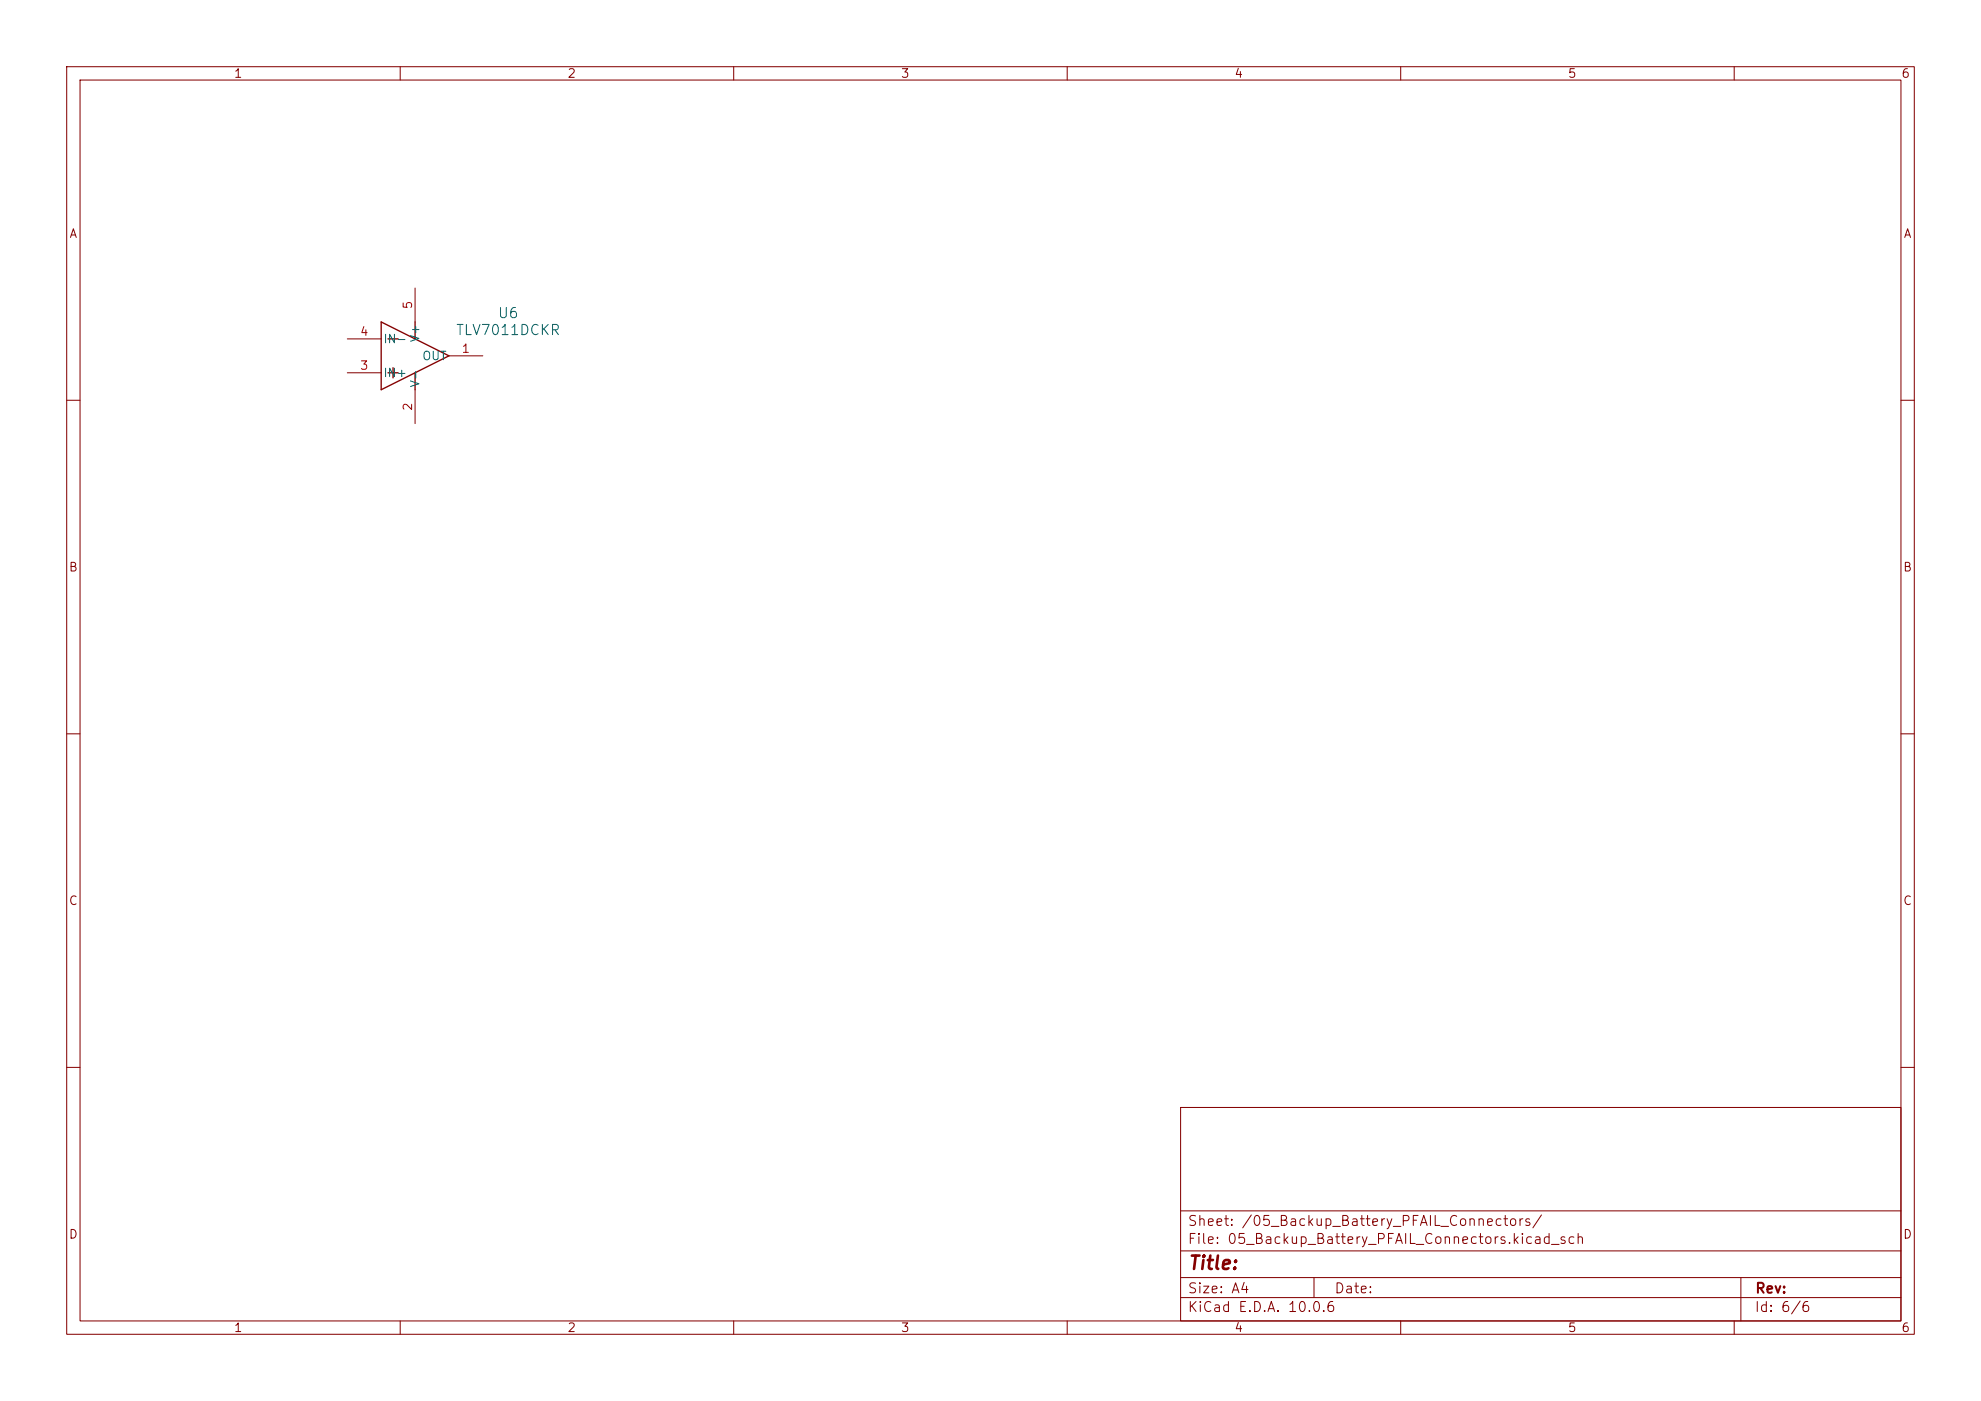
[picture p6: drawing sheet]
<svg xmlns="http://www.w3.org/2000/svg" width="297mm" height="210mm" viewBox="0 0 297 210" stroke-linecap="round" stroke-linejoin="round" font-family="sans-serif">
<defs><g id="words">
<text font-size="2" fill="#840000" x="178" y="190.8">Title:</text>
<g font-size="1.5" fill="#006464">
<text x="68.2" y="50.6">TLV7011DCKR</text>
<text x="74.5" y="48.1">U6</text>
</g>
<g font-size="1.5" fill="#840000">
<text x="178" y="184.1">Sheet: /05_Backup_Battery_PFAIL_Connectors/</text>
<text x="178" y="186.8">File: 05_Backup_Battery_PFAIL_Connectors.kicad_sch</text>
<text x="178" y="197">KiCad E.D.A. 10.0.6</text>
<text x="178" y="194.2">Size: A4</text>
<text x="200" y="194.2">Date:</text>
<text x="263" y="197">Id: 6/6</text>
<text x="263" y="194.2">Rev:</text>
</g>
<g font-size="1.3" fill="#840000">
<text x="35" y="12">1</text>
<text x="85" y="12">2</text>
<text x="135" y="12">3</text>
<text x="185" y="12">4</text>
<text x="235" y="12">5</text>
<text x="285" y="12">6</text>
<text x="10.3" y="36">A</text>
<text x="285.3" y="36">A</text>
<text x="10.2" y="86">B</text>
<text x="285.2" y="86">B</text>
<text x="10.2" y="136">C</text>
<text x="285.2" y="136">C</text>
<text x="10.2" y="186">D</text>
<text x="285.2" y="186">D</text>
<text x="35" y="200">1</text>
<text x="85" y="200">2</text>
<text x="135" y="200">3</text>
<text x="185" y="200">4</text>
<text x="235" y="200">5</text>
<text x="285" y="200">6</text>
</g>
<g font-size="1.3" fill="#a90000">
<text x="62.1" y="46.5" transform="rotate(-90 62.1 46.5)">5</text>
<text x="53.9" y="50.7">4</text>
<text x="69.1" y="53.2">1</text>
<text x="53.9" y="55.7">3</text>
<text x="62.1" y="61.7" transform="rotate(-90 62.1 61.7)">2</text>
</g>
<g font-size="1.3" fill="#006464">
<text x="57.4" y="51.8">IN-</text>
<text x="63.2" y="51.4" transform="rotate(-90 63.2 51.4)">V+</text>
<text x="57.4" y="56.8">IN+</text>
<text x="63.2" y="58.2" transform="rotate(-90 63.2 58.2)">V-</text>
<text x="63.2" y="54.3">OUT</text>
</g>
</g></defs>
<g fill="none" stroke="#840000" stroke-width=".15">
<path d="M10 10h277v190h-277zM12 12h273v186h-273zM60 10v2M110 10v2M160 10v2M210 10v2M260 10v2M52.1 55.9h5M52.1 50.8h5M62.2 43.2v5.1M62.2 58.4v5.1M67.3 53.3h5.1"/>
<path d="M10 60h2M285 60h2M10 110h2M285 110h2M10 160h2M177 166h108v32h-108zM285 160h2M60 198v2M110 198v2M160 198v2M177 194.5h108M177 191.5h108"/>
<path d="M177 187.5h108M177 181.5h108M197 191.5v3M210 198v2M260 198v2M261 191.5v6.5"/>
</g>
<path d="M57.1 48.3l10.2 5-10.2 5.1zM58.2 50.8h1.5M58.2 55.9h1.5M58.9 55.1v1.5M62.2 48.3v2.5M62.2 55.9v2.5" fill="none" stroke="#840000" stroke-width=".2"/>
<use href="#words"/>
</svg>
